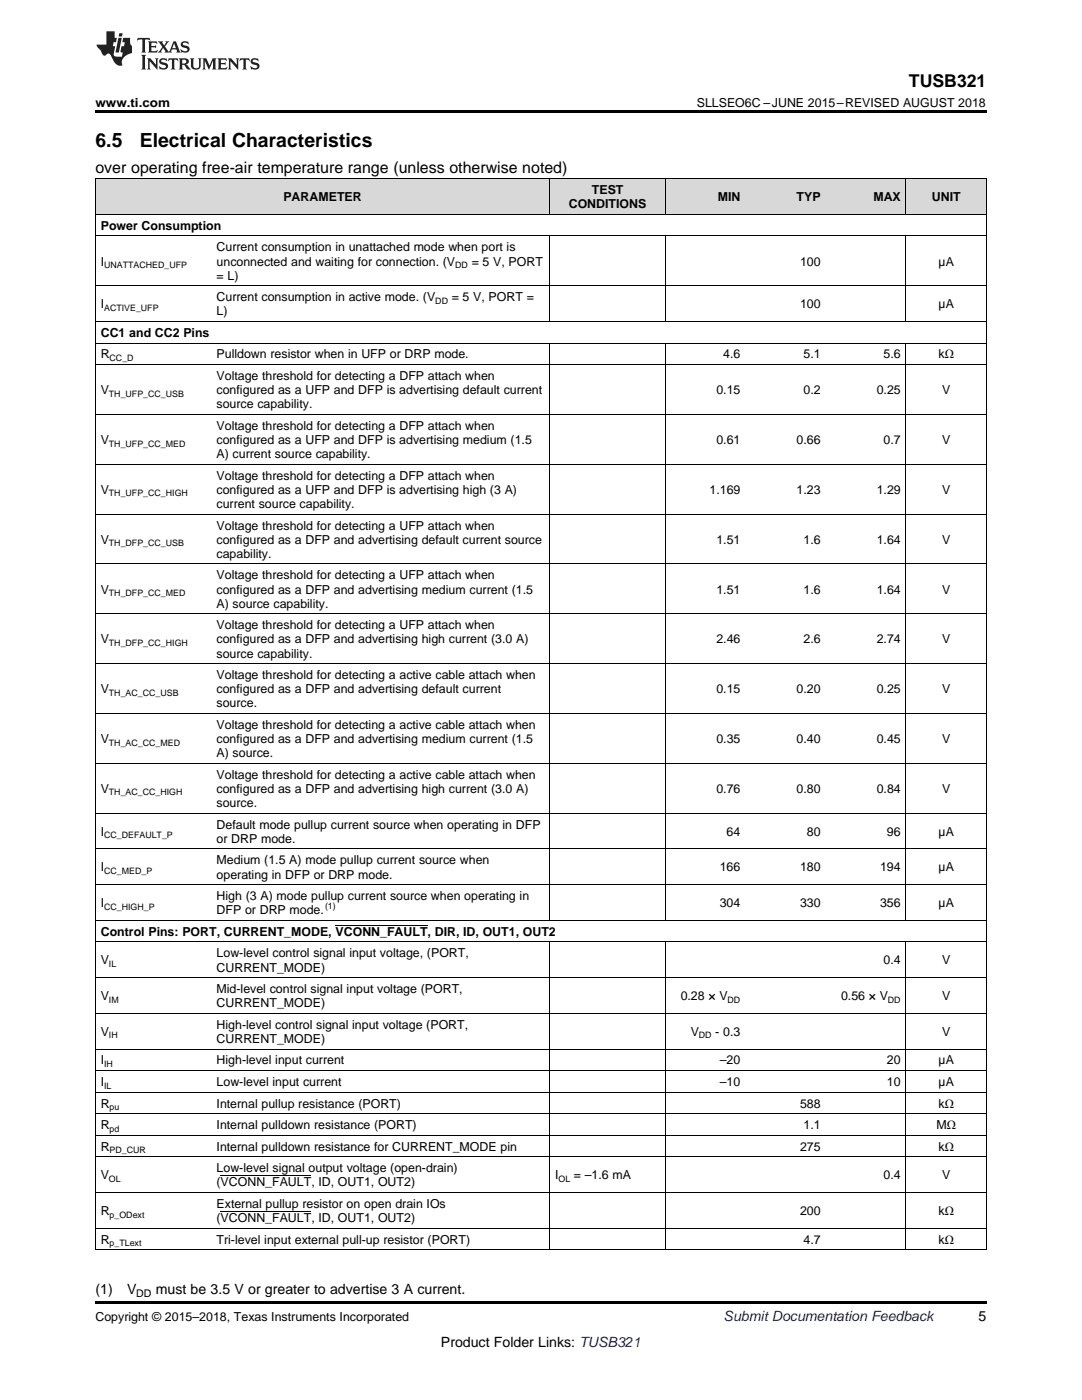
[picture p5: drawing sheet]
<svg xmlns="http://www.w3.org/2000/svg" width="216mm" height="279mm" viewBox="0 0 216 279" stroke-linecap="round" stroke-linejoin="round" font-family="sans-serif">
<defs><g id="words">
<g font-size="3.9">
<text x="19" y="29.3">6.5</text>
<text x="27.9" y="29.3">Electrical Characteristics</text>
</g>
<text font-size="3.5" x="181.4" y="17.3">TUSB321</text>
<text font-size="3.2" x="19" y="34.4">over operating free-air temperature range (unless otherwise noted)</text>
<g font-size="2.8">
<text x="19" y="258.2">(1)</text>
<text x="25.4" y="258.2">V</text>
<text x="31.1" y="258.2">must be 3.5 V or greater to advertise 3 A current.</text>
<text x="195.3" y="263.6">5</text>
<text x="88" y="268.9">Product Folder Links: TUSB321</text>
</g>
<text font-size="2.8" fill="#0000c8" x="144.4" y="263.6">Submit Documentation Feedback</text>
<g font-size="2.5">
<text x="19" y="21.4">www.ti.com</text>
<text x="139" y="21.4">SLLSEO6C –JUNE 2015–REVISED AUGUST 2018</text>
<text x="56.6" y="40.1">PARAMETER</text>
<text x="113.5" y="41.6">CONDITIONS</text>
<text x="118.1" y="38.7">TEST</text>
<text x="143.2" y="40.1">MIN</text>
<text x="159" y="40.1">TYP</text>
<text x="174.3" y="40.1">MAX</text>
<text x="185.9" y="40.1">UNIT</text>
<text x="20.1" y="45.9">Power Consumption</text>
<text x="20.1" y="53">I</text>
<text x="43.2" y="50.2">Current consumption in unattached mode when port is</text>
<text x="43.2" y="53">unconnected and waiting for connection. (V</text>
<text x="94.1" y="53">= 5 V, PORT</text>
<text x="159.6" y="53">100</text>
<text x="187.3" y="53">µA</text>
<text x="43.2" y="55.8">= L)</text>
<text x="20.1" y="61.5">I</text>
<text x="43.2" y="60.1">Current consumption in active mode. (V</text>
<text x="43.2" y="62.9">L)</text>
<text x="90.1" y="60.1">= 5 V, PORT =</text>
<text x="159.6" y="61.5">100</text>
<text x="187.3" y="61.5">µA</text>
<text x="20.1" y="67.2">CC1 and CC2 Pins</text>
<text x="20.1" y="71.5">R</text>
<text x="43.2" y="71.5">Pulldown resistor when in UFP or DRP mode.</text>
<text x="144.3" y="71.5">4.6</text>
<text x="160.3" y="71.5">5.1</text>
<text x="176.3" y="71.5">5.6</text>
<text x="187.3" y="71.5">kΩ</text>
<text x="43.2" y="75.8">Voltage threshold for detecting a DFP attach when</text>
<text x="20.1" y="78.7">V</text>
<text x="43.2" y="78.7">configured as a UFP and DFP is advertising default current</text>
<text x="43.2" y="81.5">source capability.</text>
<text x="142.9" y="78.7">0.15</text>
<text x="160.3" y="78.7">0.2</text>
<text x="174.9" y="78.7">0.25</text>
<text x="188" y="78.7">V</text>
<text x="20.1" y="88.6">V</text>
<text x="43.2" y="85.8">Voltage threshold for detecting a DFP attach when</text>
<text x="43.2" y="88.6">configured as a UFP and DFP is advertising medium (1.5</text>
<text x="142.9" y="88.6">0.61</text>
<text x="159" y="88.6">0.66</text>
<text x="176.3" y="88.6">0.7</text>
<text x="188" y="88.6">V</text>
<text x="43.2" y="91.4">A) current source capability.</text>
<text x="43.2" y="95.7">Voltage threshold for detecting a DFP attach when</text>
<text x="20.1" y="98.6">V</text>
<text x="43.2" y="98.6">configured as a UFP and DFP is advertising high (3 A)</text>
<text x="43.2" y="101.4">current source capability.</text>
<text x="141.6" y="98.6">1.169</text>
<text x="159" y="98.6">1.23</text>
<text x="174.9" y="98.6">1.29</text>
<text x="188" y="98.6">V</text>
<text x="43.2" y="105.7">Voltage threshold for detecting a UFP attach when</text>
<text x="20.1" y="108.5">V</text>
<text x="43.2" y="108.5">configured as a DFP and advertising default current source</text>
<text x="43.2" y="111.3">capability.</text>
<text x="142.9" y="108.5">1.51</text>
<text x="160.3" y="108.5">1.6</text>
<text x="174.9" y="108.5">1.64</text>
<text x="188" y="108.5">V</text>
<text x="20.1" y="118.5">V</text>
<text x="43.2" y="115.6">Voltage threshold for detecting a UFP attach when</text>
<text x="43.2" y="118.5">configured as a DFP and advertising medium current (1.5</text>
<text x="142.9" y="118.5">1.51</text>
<text x="160.3" y="118.5">1.6</text>
<text x="174.9" y="118.5">1.64</text>
<text x="188" y="118.5">V</text>
<text x="43.2" y="121.3">A) source capability.</text>
<text x="43.2" y="125.6">Voltage threshold for detecting a UFP attach when</text>
<text x="20.1" y="128.4">V</text>
<text x="43.2" y="128.4">configured as a DFP and advertising high current (3.0 A)</text>
<text x="43.2" y="131.2">source capability.</text>
<text x="142.9" y="128.4">2.46</text>
<text x="160.3" y="128.4">2.6</text>
<text x="174.9" y="128.4">2.74</text>
<text x="188" y="128.4">V</text>
<text x="43.2" y="135.5">Voltage threshold for detecting a active cable attach when</text>
<text x="20.1" y="138.4">V</text>
<text x="43.2" y="138.4">configured as a DFP and advertising default current</text>
<text x="43.2" y="141.2">source.</text>
<text x="142.9" y="138.4">0.15</text>
<text x="159" y="138.4">0.20</text>
<text x="174.9" y="138.4">0.25</text>
<text x="188" y="138.4">V</text>
<text x="20.1" y="148.3">V</text>
<text x="43.2" y="145.5">Voltage threshold for detecting a active cable attach when</text>
<text x="43.2" y="148.3">configured as a DFP and advertising medium current (1.5</text>
<text x="142.9" y="148.3">0.35</text>
<text x="159" y="148.3">0.40</text>
<text x="174.9" y="148.3">0.45</text>
<text x="188" y="148.3">V</text>
<text x="43.2" y="151.1">A) source.</text>
<text x="43.2" y="155.4">Voltage threshold for detecting a active cable attach when</text>
<text x="20.1" y="158.3">V</text>
<text x="43.2" y="158.3">configured as a DFP and advertising high current (3.0 A)</text>
<text x="43.2" y="161.1">source.</text>
<text x="142.9" y="158.3">0.76</text>
<text x="159" y="158.3">0.80</text>
<text x="174.9" y="158.3">0.84</text>
<text x="188" y="158.3">V</text>
<text x="20.1" y="166.8">I</text>
<text x="43.2" y="165.4">Default mode pullup current source when operating in DFP</text>
<text x="145" y="166.8">64</text>
<text x="161" y="166.8">80</text>
<text x="177" y="166.8">96</text>
<text x="187.3" y="166.8">µA</text>
<text x="20.1" y="173.9">I</text>
<text x="43.2" y="168.2">or DRP mode.</text>
<text x="43.2" y="172.5">Medium (1.5 A) mode pullup current source when</text>
<text x="143.6" y="173.9">166</text>
<text x="159.6" y="173.9">180</text>
<text x="175.6" y="173.9">194</text>
<text x="187.3" y="173.9">µA</text>
<text x="43.2" y="175.3">operating in DFP or DRP mode.</text>
<text x="43.2" y="179.6">High (3 A) mode pullup current source when operating in</text>
<text x="20.1" y="181">I</text>
<text x="43.2" y="182.5">DFP or DRP mode.</text>
<text x="143.6" y="181">304</text>
<text x="159.6" y="181">330</text>
<text x="175.6" y="181">356</text>
<text x="187.3" y="181">µA</text>
<text x="20.1" y="186.8">Control Pins: PORT, CURRENT_MODE, VCONN_FAULT, DIR, ID, OUT1, OUT2</text>
<text x="43.2" y="191.1">Low-level control signal input voltage, (PORT,</text>
<text x="20.1" y="192.5">V</text>
<text x="43.2" y="193.9">CURRENT_MODE)</text>
<text x="176.3" y="192.5">0.4</text>
<text x="188" y="192.5">V</text>
<text x="20.1" y="199.6">V</text>
<text x="43.2" y="198.2">Mid-level control signal input voltage (PORT,</text>
<text x="43.2" y="201">CURRENT_MODE)</text>
<text x="135.8" y="199.6">0.28 × V</text>
<text x="167.8" y="199.6">0.56 × V</text>
<text x="188" y="199.6">V</text>
<text x="20.1" y="206.7">V</text>
<text x="43.2" y="205.3">High-level control signal input voltage (PORT,</text>
<text x="43.2" y="208.1">CURRENT_MODE)</text>
<text x="137.8" y="206.7">V</text>
<text x="142.7" y="206.7">- 0.3</text>
<text x="188" y="206.7">V</text>
<text x="20.1" y="212.4">I</text>
<text x="43.2" y="212.4">High-level input current</text>
<text x="143.6" y="212.4">–20</text>
<text x="177" y="212.4">20</text>
<text x="187.3" y="212.4">µA</text>
<text x="20.1" y="216.7">I</text>
<text x="20.1" y="221.1">R</text>
<text x="43.2" y="216.7">Low-level input current</text>
<text x="43.2" y="221.1">Internal pullup resistance (PORT)</text>
<text x="143.6" y="216.7">–10</text>
<text x="159.6" y="221.1">588</text>
<text x="177" y="216.7">10</text>
<text x="187.3" y="216.7">µA</text>
<text x="187.3" y="221.1">kΩ</text>
<text x="20.1" y="225.4">R</text>
<text x="43.2" y="225.4">Internal pulldown resistance (PORT)</text>
<text x="160.3" y="225.4">1.1</text>
<text x="186.9" y="225.4">MΩ</text>
<text x="20.1" y="229.7">R</text>
<text x="43.2" y="229.7">Internal pulldown resistance for CURRENT_MODE pin</text>
<text x="43.2" y="234">Low-level signal output voltage (open-drain)</text>
<text x="159.6" y="229.7">275</text>
<text x="187.3" y="229.7">kΩ</text>
<text x="20.1" y="235.4">V</text>
<text x="43.2" y="236.8">(VCONN_FAULT, ID, OUT1, OUT2)</text>
<text x="110.8" y="235.4">I</text>
<text x="114.5" y="235.4">= –1.6 mA</text>
<text x="176.3" y="235.4">0.4</text>
<text x="188" y="235.4">V</text>
<text x="20.1" y="242.5">R</text>
<text x="43.2" y="241.1">External pullup resistor on open drain IOs</text>
<text x="43.2" y="243.9">(VCONN_FAULT, ID, OUT1, OUT2)</text>
<text x="159.6" y="242.5">200</text>
<text x="187.3" y="242.5">kΩ</text>
<text x="20.1" y="248.2">R</text>
<text x="43.2" y="248.2">Tri-level input external pull-up resistor (PORT)</text>
<text x="160.3" y="248.2">4.7</text>
<text x="187.3" y="248.2">kΩ</text>
<text x="19" y="263.6">Copyright © 2015–2018, Texas Instruments Incorporated</text>
</g>
<text font-size="2.1" x="27.2" y="258.8">DD</text>
<g font-size="1.8">
<text x="20.8" y="53.5">UNATTACHED_UFP</text>
<text x="90.8" y="53.5">DD</text>
<text x="20.8" y="62">ACTIVE_UFP</text>
<text x="86.9" y="60.6">DD</text>
<text x="21.9" y="72">CC_D</text>
<text x="21.7" y="79.2">TH_UFP_CC_USB</text>
<text x="21.7" y="89.1">TH_UFP_CC_MED</text>
<text x="21.7" y="99.1">TH_UFP_CC_HIGH</text>
<text x="21.7" y="109">TH_DFP_CC_USB</text>
<text x="21.7" y="119">TH_DFP_CC_MED</text>
<text x="21.7" y="128.9">TH_DFP_CC_HIGH</text>
<text x="21.7" y="138.9">TH_AC_CC_USB</text>
<text x="21.7" y="148.8">TH_AC_CC_MED</text>
<text x="21.7" y="158.8">TH_AC_CC_HIGH</text>
<text x="20.8" y="167.3">CC_DEFAULT_P</text>
<text x="20.8" y="174.4">CC_MED_P</text>
<text x="20.8" y="181.5">CC_HIGH_P</text>
<text x="64.9" y="181.5">(1)</text>
<text x="21.7" y="193">IL</text>
<text x="21.7" y="200.1">IM</text>
<text x="145.2" y="200.1">DD</text>
<text x="177.2" y="200.1">DD</text>
<text x="21.7" y="207.2">IH</text>
<text x="139.5" y="207.2">DD</text>
<text x="20.8" y="212.9">IH</text>
<text x="20.8" y="217.2">IL</text>
<text x="21.9" y="221.5">pu</text>
<text x="21.9" y="225.8">pd</text>
<text x="21.9" y="230.2">PD_CUR</text>
<text x="21.7" y="235.9">OL</text>
<text x="111.4" y="235.9">OL</text>
<text x="21.9" y="243">p_ODext</text>
<text x="21.9" y="248.7">p_TLext</text>
</g>
</g></defs>
<g fill="#d8d8d8">
<path d="M19 35.7h23.2v7.1h-23.2z"/>
<path d="M42.2 35.7h67.5v7.1h-67.5z"/>
<path d="M109.7 35.7h23.1v7.1h-23.1z"/>
<path d="M132.8 35.7h16v7.1h-16z"/>
<path d="M148.8 35.7h16v7.1h-16z"/>
<path d="M164.8 35.7h16v7.1h-16z"/>
<path d="M180.8 35.7h16v7.1h-16z"/>
</g>
<path d="M19 22h177.8v.5h-177.8zM19 259.7h177.8v.5h-177.8z" fill="#000"/>
<g fill="none" stroke="#000" stroke-width=".2">
<path d="M19 35.6l177.8 .1v213.8M19.1 35.7v213.8M109.7 35.7v7.1M132.8 35.7v7.1M180.8 35.7v7.1M19 57h177.8M19 47.1h177.8M19 42.8h177.8M109.7 47.1v17.1M132.8 47.1v17.1M180.8 47.1v17.1M19 72.8h177.8"/>
<path d="M19 68.5h177.8M19 64.2h177.8M109.7 68.5v115.2M132.8 68.5v115.2M180.8 68.5v115.2M19 92.7h177.8M19 82.7h177.8M19 112.6h177.8M19 102.6h177.8M19 132.5h177.8M19 122.5h177.8M19 152.3h177.8"/>
<path d="M19 142.4h177.8M19 176.5h177.8M19 169.4h177.8M19 162.3h177.8M19 195.1h177.8M19 188h177.8M19 183.7h177.8M109.7 188v61.5M132.8 188v61.5M180.8 188v61.5M19 218h177.8M19 213.7h177.8"/>
<path d="M19 209.4h177.8M19 202.2h177.8M19 238h177.8M19 230.9h177.8M19 226.6h177.8M19 222.3h177.8M19 249.4h177.8M19 245.1h177.8"/>
</g>
<g fill="#231f20">
<path d="M27.5 7.6l-.1 .5 .4-.2h.6v.1v2.1l-.2 .4h1l-.3-.4v-2.1l.1-.1h.5l.5 .2-.2-.5zM29.5 8.3l.2 .3v1.5l-.2 .4h1.8l.2-.6a1.04 1.04 0 0 1-1.3 .2v-.7h.6l.3 .2v-.6l-.3 .2h-.6v-.6l.8-.1 .4 .3-.2-.5zM31.5 8.3l.9 1.1-.9 1.1h.8l-.2-.2 .5-.7 .4 .7-.2 .2h1.5l-.1-.2 .1-.4h.9l.1 .4-.2 .2h1l-.3-.3-.7-1.9h-.5l-.9 2-.8-1 .9-1h-.8l.1 .3-.3 .5-.4-.6 .2-.2zM34.7 8.6l.4 1h-.7zM36.3 8.4a.63 .63 0 0 0-.2 .7 .63 .63 0 0 0 .6 .4l.6 .2 .1 .2a.75 .75 0 0 1-.7 .4 .75 .75 0 0 1-.6-.5l.1 .7 .1-.1a1.11 1.11 0 0 0 1.5-.6 1.13 1.13 0 0 0-1.2-.8l-.1-.4a1.04 1.04 0 0 1 1.2 .2l-.2-.5-.1 .1-.5-.2zM28.2 10.9l.2 .4v2.2l-.2 .4h1l-.3-.4v-2.2l.3-.4zM29.3 11.6l.3 .4v1.5l-.3 .4h.8l-.2-.4v-1.3l1.5 1.7v-1.9l.2-.4h-.7l.2 .4v.9l-1.1-1.3zM32 11.8a.62 .62 0 0 0-.2 .7 .62 .62 0 0 0 .6 .4l.6 .1 .1 .3a.76 .76 0 0 1-.7 .3 .76 .76 0 0 1-.6-.4l.1 .7 .1-.1a1.11 1.11 0 0 0 1.5-.6 1.13 1.13 0 0 0-1.2-.8l-.1-.4a1.04 1.04 0 0 1 1.2 .2l-.2-.6-.1 .1-.5-.1zM33.7 11.6l-.2 .6a.61 .61 0 0 1 .8-.3v1.6l-.2 .4h.9l-.2-.4v-1.6a.63 .63 0 0 1 .8 .3l-.2-.6zM35.6 11.6l.3 .4v1.5l-.3 .4h1l-.2-.2v-.8l.5 .2a.76 .76 0 0 0 1.2 .7l-1-1a.58 .58 0 0 0 .6-.5 .58 .58 0 0 0-.5-.6zM36.4 11.9h.1a.45 .45 0 0 1 .5 .1 .45 .45 0 0 1 .1 .5l-.7 .2zM37.9 11.6l.2 .2a2.17 2.17 0 0 0 .3 1.9 .99 .99 0 0 0 1.6-.6v-1.1l.2-.4h-.7l.2 .2a1.92 1.92 0 0 1-.2 1.8 .6 .6 0 0 1-.9-.5v-1.1l.2-.4zM40.4 11.6l.2 .4v1.5l-.2 .4h.7l-.2-.4v-1.4l.8 1.8 .8-1.8v1.4l-.2 .4h.9l-.2-.4v-1.5l.2-.4h-.8l-.6 1.5-.6-1.5zM43.4 11.6l.2 .4v1.5l-.2 .4h1.8l.2-.6a1.04 1.04 0 0 1-1.3 .1v-.6h.5l.4 .2v-.6l-.4 .2h-.5v-.7h.8l.3 .3-.1-.6zM45.5 11.6l.2 .4v1.5l-.2 .4h.7l-.2-.4v-1.3l1.5 1.7v-1.9l.2-.4h-.7l.2 .4v.9l-1.1-1.3zM47.9 11.6l-.1 .6a.61 .61 0 0 1 .8-.3v1.6l-.3 .4h1l-.3-.4 .1-1.6a.63 .63 0 0 1 .7 .3l-.1-.6zM50.2 11.8a.62 .62 0 0 0-.2 .7 .62 .62 0 0 0 .6 .4l.6 .1 .2 .3a.76 .76 0 0 1-.8 .3 .76 .76 0 0 1-.6-.4l.1 .7 .2-.1a1.11 1.11 0 0 0 1.5-.6 1.13 1.13 0 0 0-1.3-.8l-.1-.4a1.04 1.04 0 0 1 1.2 .2l-.1-.6-.2 .1-.5-.1z"/>
<path d="M21.2 6.3v2.6h-1.9l.1 .4 .7 .9a.91 .91 0 0 0 1 .8 .56 .56 0 0 1 .5-.3 .56 .56 0 0 1 .5 .3l.4 .8a1.53 1.53 0 0 0 1.9 1.2 1.54 1.54 0 0 1 1-2.1l.9-.3v-1.4a1.52 1.52 0 0 1-.3-1.6h-1.4l-.2 .8h.5l-.2 .8h-.4l-.2 1v.2l.4 .1-.2 .8a1.93 1.93 0 0 1-1.6-.3l.3-1.8h-.5l.2-.8h.4l.2-.8h-.4v-1.3zM23.6 7.6l-.6 2.9h.7l.6-2.9zM23.8 6.6l-.1 .7h.6l.2-.7z"/>
</g>
<path d="M67 184.6h18.3M44 234.6h18.1M44 241.8h18.1" fill="none" stroke="#000" stroke-width=".2"/>
<use href="#words"/>
</svg>
